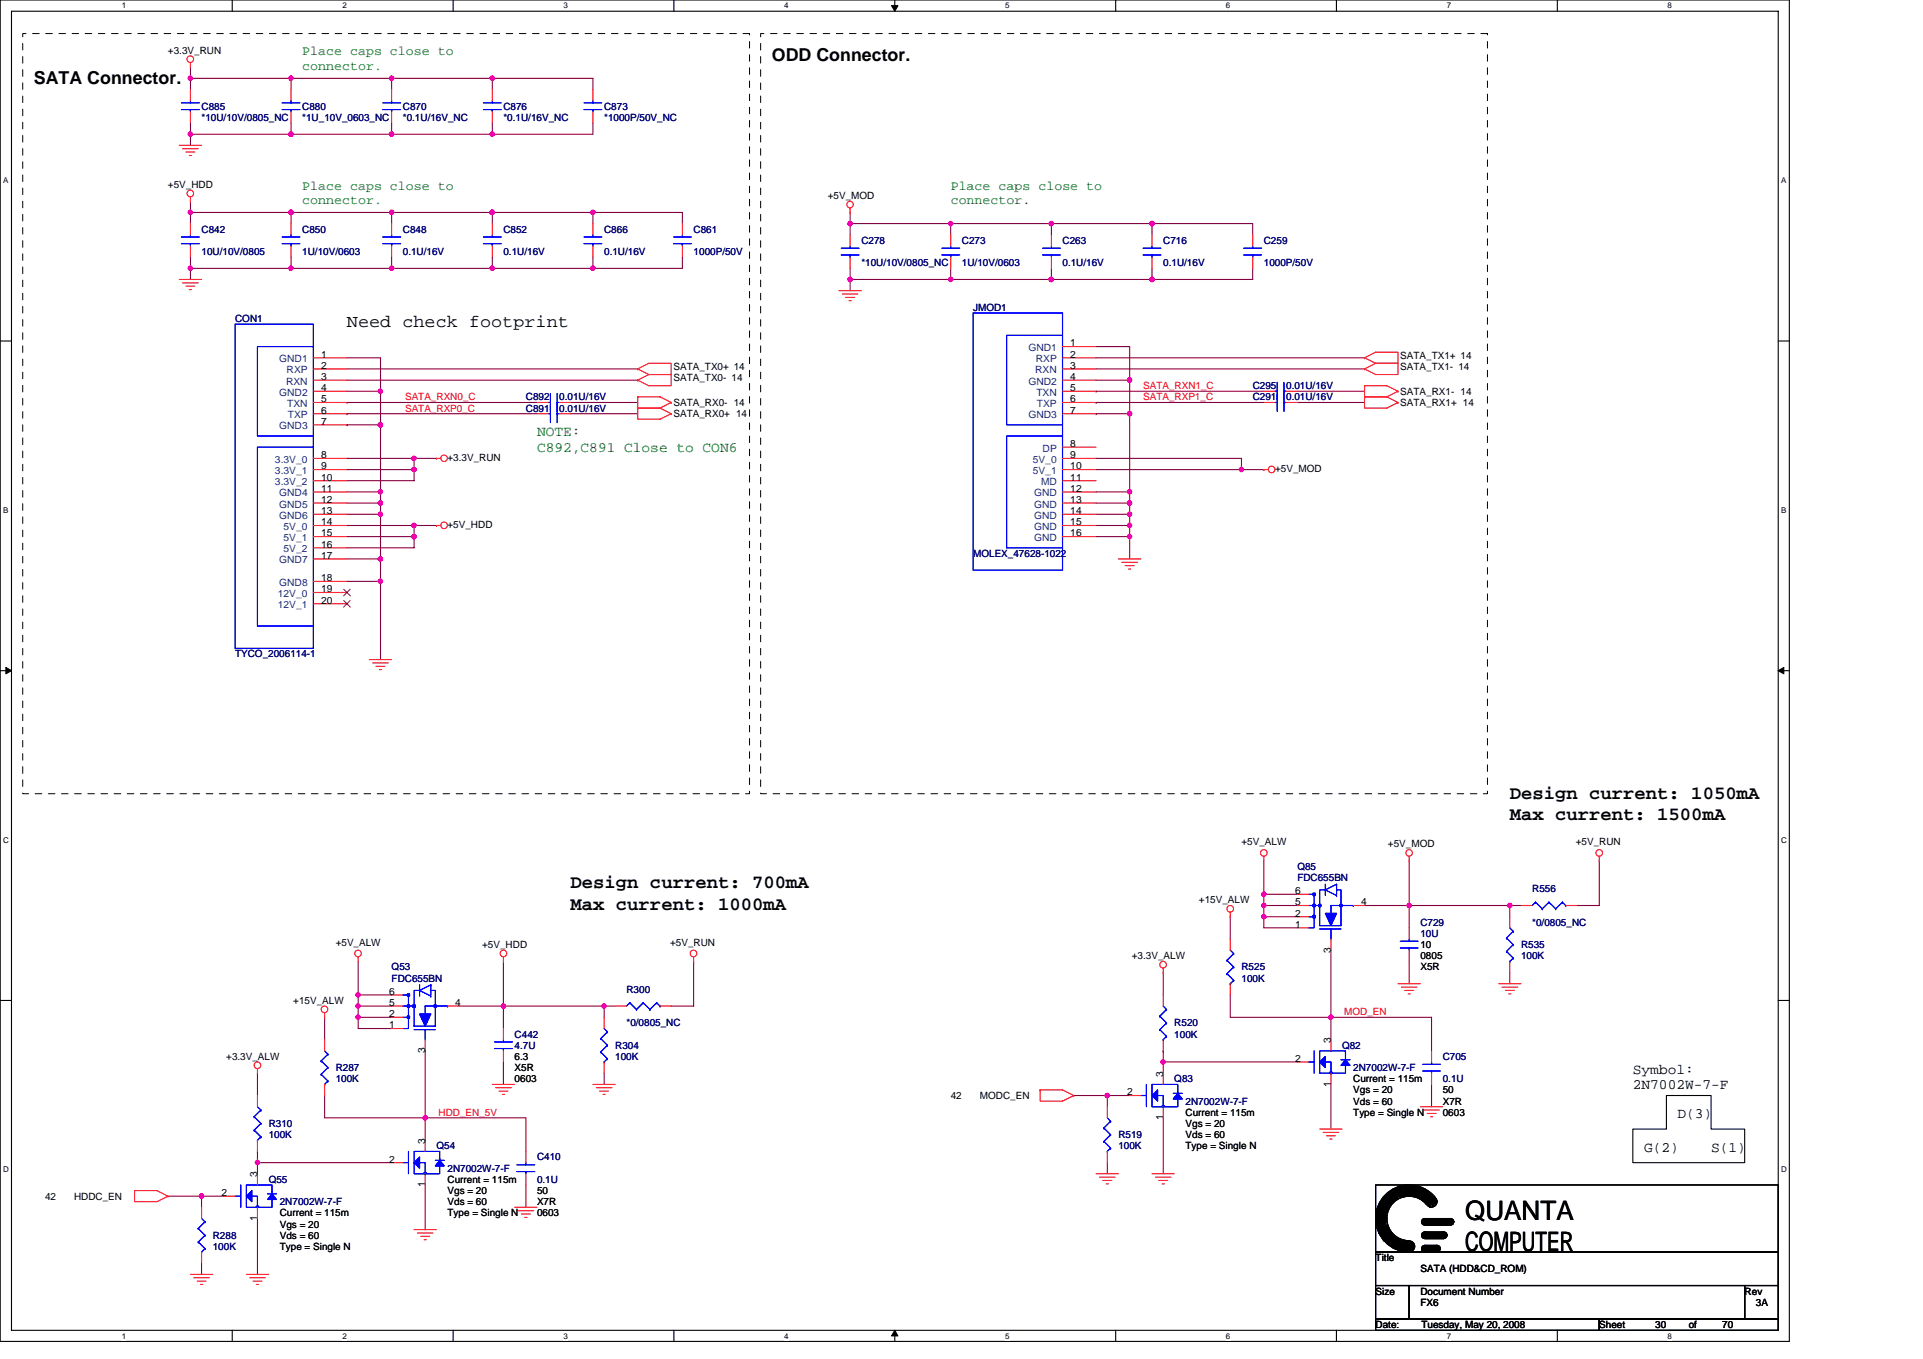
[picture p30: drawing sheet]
<svg xmlns="http://www.w3.org/2000/svg" width="297mm" height="210mm" viewBox="0 0 297 210" stroke-linecap="round" stroke-linejoin="round" font-family="sans-serif">
<defs><g id="words">
<g font-size="4.1">
<text x="226.3" y="188.5">QUANTA</text>
<text x="226.3" y="193.3">COMPUTER</text>
</g>
<g font-size="2.9">
<text x="233.2" y="123.4">Design current: 1050mA</text>
<text x="233.2" y="126.7">Max current: 1500mA</text>
<text x="88.1" y="137.2">Design current: 700mA</text>
<text x="88.1" y="140.5">Max current: 1000mA</text>
</g>
<g font-size="2.8">
<text x="119.2" y="9.5">ODD Connector.</text>
<text x="5.2" y="12.9">SATA Connector.</text>
<text x="53.6" y="50.6">Need check footprint</text>
</g>
<g font-size="2.2" fill="#008000">
<text x="82.9" y="67.4">NOTE:</text>
<text x="82.9" y="69.9">C892,C891 Close to CON6</text>
</g>
<g font-size="2.2">
<text x="252.2" y="165.9">Symbol:</text>
<text x="252.2" y="168.3">2N7002W-7-F</text>
<text x="259.1" y="172.8">D(3)</text>
<text x="254" y="178">G(2)</text>
<text x="264.3" y="178">S(1)</text>
</g>
<g font-size="2.1" fill="#008000">
<text x="46.7" y="8.6">Place caps close to</text>
<text x="46.7" y="10.8">connector.</text>
<text x="46.7" y="29.3">Place caps close to</text>
<text x="146.9" y="29.3">Place caps close to</text>
<text x="46.7" y="31.5">connector.</text>
<text x="146.9" y="31.5">connector.</text>
</g>
<g font-size="1.5">
<text x="25.9" y="8.3">+3.3V_RUN</text>
<text x="25.9" y="29">+5V_HDD</text>
<text x="127.9" y="30.8">+5V_MOD</text>
<text x="165.3" y="53.5">1</text>
<text x="49.6" y="55.3">1</text>
<text x="49.6" y="58.7">3</text>
<text x="49.6" y="57">2</text>
<text x="104" y="58.9">SATA_TX0- 14</text>
<text x="104" y="57.2">SATA_TX0+ 14</text>
<text x="165.3" y="58.7">4</text>
<text x="165.3" y="57">3</text>
<text x="165.3" y="55.3">2</text>
<text x="216.3" y="55.5">SATA_TX1+ 14</text>
<text x="216.3" y="57.2">SATA_TX1- 14</text>
<text x="49.6" y="60.4">4</text>
<text x="49.6" y="65.6">7</text>
<text x="49.6" y="62.2">5</text>
<text x="49.6" y="63.9">6</text>
<text x="104" y="62.7">SATA_RX0- 14</text>
<text x="104" y="64.5">SATA_RX0+ 14</text>
<text x="165.3" y="63.9">7</text>
<text x="165.3" y="60.4">5</text>
<text x="165.3" y="62.2">6</text>
<text x="216.3" y="61">SATA_RX1- 14</text>
<text x="216.3" y="62.7">SATA_RX1+ 14</text>
<text x="49.6" y="70.8">8</text>
<text x="69.1" y="71.2">+3.3V_RUN</text>
<text x="165.3" y="69.1">8</text>
<text x="165.3" y="70.8">9</text>
<text x="49.6" y="77.7">12</text>
<text x="49.6" y="76">11</text>
<text x="49.6" y="74.3">10</text>
<text x="49.6" y="72.5">9</text>
<text x="165.3" y="76">12</text>
<text x="165.3" y="77.7">13</text>
<text x="165.3" y="74.3">11</text>
<text x="165.3" y="72.5">10</text>
<text x="197" y="72.9">+5V_MOD</text>
<text x="49.6" y="79.4">13</text>
<text x="49.6" y="81.2">14</text>
<text x="49.6" y="82.9">15</text>
<text x="69.1" y="81.6">+5V_HDD</text>
<text x="165.3" y="79.4">14</text>
<text x="165.3" y="81.2">15</text>
<text x="165.3" y="82.9">16</text>
<text x="49.6" y="89.8">18</text>
<text x="49.6" y="86.3">17</text>
<text x="49.6" y="84.6">16</text>
<text x="49.6" y="91.5">19</text>
<text x="49.6" y="93.3">20</text>
<text x="191.8" y="130.6">+5V_ALW</text>
<text x="214.4" y="130.9">+5V_MOD</text>
<text x="243.4" y="130.6">+5V_RUN</text>
<text x="185.2" y="139.6">+15V_ALW</text>
<text x="200" y="138.2">6</text>
<text x="200" y="139.9">5</text>
<text x="200" y="141.6">2</text>
<text x="200" y="143.3">1</text>
<text x="210.2" y="139.9">4</text>
<text x="51.9" y="146.1">+5V_ALW</text>
<text x="74.5" y="146.5">+5V_HDD</text>
<text x="103.5" y="146.1">+5V_RUN</text>
<text x="174.8" y="148.2">+3.3V_ALW</text>
<text x="205.6" y="147.2" transform="rotate(-90 205.6 147.2)">3</text>
<text x="219.4" y="148.2">0805</text>
<text x="219.4" y="146.5">10</text>
<text x="219.4" y="149.9">X5R</text>
<text x="45.3" y="155.1">+15V_ALW</text>
<text x="60.1" y="153.7">6</text>
<text x="60.1" y="155.4">5</text>
<text x="70.3" y="155.4">4</text>
<text x="60.1" y="157.2">2</text>
<text x="60.1" y="158.9">1</text>
<text x="205.6" y="161.2" transform="rotate(-90 205.6 161.2)">3</text>
<text x="34.9" y="163.8">+3.3V_ALW</text>
<text x="65.7" y="162.7" transform="rotate(-90 65.7 162.7)">3</text>
<text x="79.5" y="163.8">6.3</text>
<text x="79.5" y="167.2">0603</text>
<text x="79.5" y="165.5">X5R</text>
<text x="179.7" y="166.3" transform="rotate(-90 179.7 166.3)">3</text>
<text x="200" y="164.1">2</text>
<text x="205.6" y="167.9" transform="rotate(-90 205.6 167.9)">1</text>
<text x="209" y="167.2">Current = 115m</text>
<text x="146.9" y="169.8">42</text>
<text x="151.4" y="169.8">MODC_EN</text>
<text x="174.1" y="169.2">2</text>
<text x="179.7" y="173.1" transform="rotate(-90 179.7 173.1)">1</text>
<text x="183.1" y="172.4">Current = 115m</text>
<text x="209" y="172.4">Type = Single N</text>
<text x="209" y="169">Vgs = 20</text>
<text x="209" y="170.7">Vds = 60</text>
<text x="222.9" y="169">50</text>
<text x="222.9" y="172.4">0603</text>
<text x="222.9" y="170.7">X7R</text>
<text x="60.1" y="179.6">2</text>
<text x="65.7" y="176.7" transform="rotate(-90 65.7 176.7)">3</text>
<text x="183.1" y="177.6">Type = Single N</text>
<text x="183.1" y="174.1">Vgs = 20</text>
<text x="183.1" y="175.9">Vds = 60</text>
<text x="7" y="185.4">42</text>
<text x="11.4" y="185.4">HDDC_EN</text>
<text x="34.2" y="184.8">2</text>
<text x="39.7" y="181.9" transform="rotate(-90 39.7 181.9)">3</text>
<text x="65.7" y="183.5" transform="rotate(-90 65.7 183.5)">1</text>
<text x="69.1" y="184.5">Vgs = 20</text>
<text x="69.1" y="182.8">Current = 115m</text>
<text x="82.9" y="184.5">50</text>
<text x="39.7" y="188.6" transform="rotate(-90 39.7 188.6)">1</text>
<text x="43.2" y="189.7">Vgs = 20</text>
<text x="43.2" y="191.4">Vds = 60</text>
<text x="43.2" y="187.9">Current = 115m</text>
<text x="69.1" y="187.9">Type = Single N</text>
<text x="69.1" y="186.2">Vds = 60</text>
<text x="82.9" y="187.9">0603</text>
<text x="82.9" y="186.2">X7R</text>
<text x="43.2" y="193.1">Type = Single N</text>
<text x="212.5" y="194.9">Title</text>
<text x="219.4" y="196.6">SATA (HDD&amp;CD_ROM)</text>
<text x="212.5" y="200">Size</text>
<text x="219.4" y="200">Document Number</text>
<text x="219.4" y="201.8">FX6</text>
<text x="269.5" y="200">Rev</text>
<text x="271.2" y="201.8">3A</text>
<text x="212.5" y="205.2">Date:</text>
<text x="219.6" y="205.2">Tuesday, May 20, 2008</text>
<text x="247" y="205.2">Sheet</text>
<text x="255.7" y="205.2">30</text>
<text x="260.9" y="205.2">of</text>
<text x="266" y="205.2">70</text>
</g>
<g font-size="1.5" fill="#000080">
<text x="31.1" y="17">C885</text>
<text x="46.7" y="17">C880</text>
<text x="62.2" y="17">C870</text>
<text x="77.8" y="17">C876</text>
<text x="93.3" y="17">C873</text>
<text x="31.1" y="18.7">*10U/10V/0805_NC</text>
<text x="46.7" y="18.7">*1U_10V_0603_NC</text>
<text x="62.2" y="18.7">*0.1U/16V_NC</text>
<text x="77.8" y="18.7">*0.1U/16V_NC</text>
<text x="93.3" y="18.7">*1000P/50V_NC</text>
<text x="31.1" y="35.9">C842</text>
<text x="46.7" y="35.9">C850</text>
<text x="62.2" y="35.9">C848</text>
<text x="77.8" y="35.9">C852</text>
<text x="93.3" y="35.9">C866</text>
<text x="107.1" y="35.9">C861</text>
<text x="31.1" y="39.4">10U/10V/0805</text>
<text x="46.7" y="39.4">1U/10V/0603</text>
<text x="62.2" y="39.4">0.1U/16V</text>
<text x="77.8" y="39.4">0.1U/16V</text>
<text x="93.3" y="39.4">0.1U/16V</text>
<text x="107.1" y="39.4">1000P/50V</text>
<text x="133.1" y="37.7">C278</text>
<text x="133.1" y="41.1">*10U/10V/0805_NC</text>
<text x="148.6" y="37.7">C273</text>
<text x="148.6" y="41.1">1U/10V/0603</text>
<text x="164.1" y="37.7">C263</text>
<text x="164.1" y="41.1">0.1U/16V</text>
<text x="179.7" y="37.7">C716</text>
<text x="179.7" y="41.1">0.1U/16V</text>
<text x="195.2" y="37.7">C259</text>
<text x="195.2" y="41.1">1000P/50V</text>
<text x="36.3" y="49.8">CON1</text>
<text x="150.3" y="48">JMOD1</text>
<text x="81.2" y="63.6">C891</text>
<text x="81.2" y="61.8">C892</text>
<text x="86.4" y="63.6">0.01U/16V</text>
<text x="86.4" y="61.8">0.01U/16V</text>
<text x="193.5" y="61.8">C291</text>
<text x="193.5" y="60.1">C295</text>
<text x="198.7" y="61.8">0.01U/16V</text>
<text x="198.7" y="60.1">0.01U/16V</text>
<text x="150.3" y="86">MOLEX_47628-1022</text>
<text x="36.3" y="101.6">TYCO_2006114-1</text>
<text x="200.4" y="134.4">Q85</text>
<text x="200.4" y="136.1">FDC655BN</text>
<text x="236.7" y="137.9">R556</text>
<text x="219.4" y="143">C729</text>
<text x="236.7" y="143">*0/0805_NC</text>
<text x="60.5" y="149.9">Q53</text>
<text x="191.8" y="149.9">R525</text>
<text x="219.4" y="144.8">10U</text>
<text x="234.9" y="146.5">R535</text>
<text x="234.9" y="148.2">100K</text>
<text x="60.5" y="151.7">FDC655BN</text>
<text x="96.8" y="153.4">R300</text>
<text x="191.8" y="151.7">100K</text>
<text x="79.5" y="160.3">C442</text>
<text x="96.8" y="158.6">*0/0805_NC</text>
<text x="181.4" y="158.6">R520</text>
<text x="181.4" y="160.3">100K</text>
<text x="51.9" y="165.5">R287</text>
<text x="51.9" y="167.2">100K</text>
<text x="79.5" y="162">4.7U</text>
<text x="95" y="162">R304</text>
<text x="95" y="163.8">100K</text>
<text x="181.4" y="167.2">Q83</text>
<text x="207.3" y="162">Q82</text>
<text x="209" y="165.5">2N7002W-7-F</text>
<text x="222.9" y="163.8">C705</text>
<text x="222.9" y="167.2">0.1U</text>
<text x="183.1" y="170.7">2N7002W-7-F</text>
<text x="41.5" y="174.1">R310</text>
<text x="41.5" y="175.9">100K</text>
<text x="67.4" y="177.6">Q54</text>
<text x="82.9" y="179.3">C410</text>
<text x="172.8" y="175.9">R519</text>
<text x="172.8" y="177.6">100K</text>
<text x="41.5" y="182.8">Q55</text>
<text x="69.1" y="181">2N7002W-7-F</text>
<text x="82.9" y="182.8">0.1U</text>
<text x="32.9" y="191.4">R288</text>
<text x="43.2" y="186.2">2N7002W-7-F</text>
<text x="32.9" y="193.1">100K</text>
</g>
<g font-size="1.5" fill="#004080">
<text x="43.1" y="56">GND1</text>
<text x="44.2" y="59.4">RXN</text>
<text x="44.3" y="57.7">RXP</text>
<text x="158.9" y="59.4">GND2</text>
<text x="158.9" y="54.3">GND1</text>
<text x="159.9" y="57.7">RXN</text>
<text x="160" y="56">RXP</text>
<text x="43.1" y="61.2">GND2</text>
<text x="44.4" y="62.9">TXN</text>
<text x="44.4" y="64.6">TXP</text>
<text x="158.9" y="64.6">GND3</text>
<text x="160.1" y="61.2">TXN</text>
<text x="160.2" y="62.9">TXP</text>
<text x="42.5" y="71.5">3.3V_0</text>
<text x="43.1" y="66.3">GND3</text>
<text x="159.5" y="71.5">5V_0</text>
<text x="161.1" y="69.8">DP</text>
<text x="42.5" y="75">3.3V_2</text>
<text x="42.5" y="73.3">3.3V_1</text>
<text x="43.1" y="76.7">GND4</text>
<text x="159.5" y="73.3">5V_1</text>
<text x="159.7" y="76.7">GND</text>
<text x="160.8" y="75">MD</text>
<text x="43.1" y="78.4">GND5</text>
<text x="43.1" y="80.2">GND6</text>
<text x="43.8" y="81.9">5V_0</text>
<text x="43.8" y="83.6">5V_1</text>
<text x="159.7" y="78.4">GND</text>
<text x="159.7" y="80.2">GND</text>
<text x="159.7" y="81.9">GND</text>
<text x="159.7" y="83.6">GND</text>
<text x="43.1" y="87.1">GND7</text>
<text x="43.8" y="85.3">5V_2</text>
<text x="42.9" y="92.2">12V_0</text>
<text x="42.9" y="94">12V_1</text>
<text x="43.1" y="90.5">GND8</text>
</g>
<g font-size="1.5" fill="#f00">
<text x="62.6" y="63.6">SATA_RXP0_C</text>
<text x="62.6" y="61.8">SATA_RXN0_C</text>
<text x="176.6" y="61.8">SATA_RXP1_C</text>
<text x="176.6" y="60.1">SATA_RXN1_C</text>
<text x="207.6" y="156.8">MOD_EN</text>
<text x="67.8" y="172.4">HDD_EN_5V</text>
</g>
<g font-size="1.2">
<text x="18.8" y="1.3">1</text>
<text x="52.9" y="1.3">2</text>
<text x="87" y="1.3">3</text>
<text x="121.1" y="1.3">4</text>
<text x="155.3" y="1.3">5</text>
<text x="189.4" y="1.3">6</text>
<text x="223.5" y="1.3">7</text>
<text x="257.6" y="1.3">8</text>
<text x=".5" y="28.3">A</text>
<text x="275.1" y="28.3">A</text>
<text x=".5" y="79.2">B</text>
<text x="275.1" y="79.2">B</text>
<text x=".5" y="130.2">C</text>
<text x="275.1" y="130.2">C</text>
<text x=".5" y="181.1">D</text>
<text x="275.1" y="181.1">D</text>
<text x="18.8" y="206.8">1</text>
<text x="52.9" y="206.8">2</text>
<text x="87" y="206.8">3</text>
<text x="121.1" y="206.8">4</text>
<text x="155.3" y="206.8">5</text>
<text x="189.4" y="206.8">6</text>
<text x="223.5" y="206.8">7</text>
<text x="257.6" y="206.8">8</text>
</g>
</g></defs>
<path d="M0 0h276.4v207.3h-276.4zM1.8 1.7h272.9v203.8h-272.9z" fill="none" stroke="#000" stroke-width=".17"/>
<g fill="#fff">
<path d="M18.8 .2h.7v1.4h-.7z"/>
<path d="M18.8 205.7h.7v1.4h-.7z"/>
</g>
<path d="M35.9 0v1.7M35.9 205.5v1.8" fill="none" stroke="#000" stroke-width=".17"/>
<g fill="#fff">
<path d="M52.9 .2h.7v1.4h-.7z"/>
<path d="M52.9 205.7h.7v1.4h-.7z"/>
</g>
<path d="M70 0v1.7M70 205.5v1.8" fill="none" stroke="#000" stroke-width=".17"/>
<g fill="#fff">
<path d="M87 .2h.7v1.4h-.7z"/>
<path d="M87 205.7h.7v1.4h-.7z"/>
</g>
<path d="M104.1 0v1.7M104.1 205.5v1.8" fill="none" stroke="#000" stroke-width=".17"/>
<g fill="#fff">
<path d="M121.1 .2h.7v1.4h-.7z"/>
<path d="M121.1 205.7h.7v1.4h-.7z"/>
</g>
<path d="M138.2 0v1.7M138.2 205.5v1.8" fill="none" stroke="#000" stroke-width=".17"/>
<path d="M137.7 .9h1l-.5 .8zM138.2 205.5l.5 .9h-1z" fill="#000" stroke="#000" stroke-width=".15"/>
<g fill="#fff">
<path d="M155.3 .2h.6v1.4h-.6z"/>
<path d="M155.3 205.7h.6v1.4h-.6z"/>
</g>
<path d="M172.3 0v1.7M172.3 205.5v1.8" fill="none" stroke="#000" stroke-width=".17"/>
<g fill="#fff">
<path d="M189.4 .2h.6v1.4h-.6z"/>
<path d="M189.4 205.7h.6v1.4h-.6z"/>
</g>
<path d="M206.4 0v1.7M206.4 205.5v1.8" fill="none" stroke="#000" stroke-width=".17"/>
<g fill="#fff">
<path d="M223.5 .2h.6v1.4h-.6z"/>
<path d="M223.5 205.7h.6v1.4h-.6z"/>
</g>
<path d="M240.6 0v1.7M240.6 205.5v1.8" fill="none" stroke="#000" stroke-width=".17"/>
<g fill="#fff">
<path d="M257.6 .2h.7v1.4h-.7z"/>
<path d="M257.6 205.7h.7v1.4h-.7z"/>
<path d="M.5 27.2h.8v1.4h-.8z"/>
<path d="M275.1 27.2h.8v1.4h-.8z"/>
<path d="M.5 78.1h.8v1.4h-.8z"/>
<path d="M275.1 78.1h.8v1.4h-.8z"/>
</g>
<path d="M0 52.7h1.8M274.7 52.7h1.7" fill="none" stroke="#000" stroke-width=".17"/>
<g fill="#fff">
<path d="M.5 129.1h.8v1.4h-.8z"/>
<path d="M275.1 129.1h.9v1.4h-.9z"/>
</g>
<path d="M0 103.6h1.8M274.7 103.6h1.7" fill="none" stroke="#000" stroke-width=".17"/>
<path d="M.9 103.1l.9 .5-.9 .5zM274.7 103.6l.8-.5v1z" fill="#000" stroke="#000" stroke-width=".15"/>
<g fill="#fff">
<path d="M.5 180h.8v1.4h-.8z"/>
<path d="M275.1 180h.9v1.4h-.9z"/>
</g>
<g fill="none" stroke="#000" stroke-width=".17">
<path d="M0 154.6h1.8M274.7 154.6h1.7M252.2 174.5h5.2v-5.2h6.9v5.2h5.2v5.1h-17.3zM212.5 183.1h62.2v10.4h-62.2zM212.5 193.5h62.2v5.1h-62.2zM212.5 198.6h5.2v5.2h-5.2zM212.7 187.1v2.4l.1 .5v-3.5l.2-.3v4.3l.2 .2v-4.8l.2-.4v5.5l.1 .2v-5.9l.2-.1v6.5M213.9 191.7v-6.7l.2-.2v7.1h.1v-2.6l.2 .4v2.4l.2 .1v-2.2l.1 .4v2l.2 .2v-2.1l.2 .2v2.1h.2v-1.9l.1 .1v1.9h.2v-1.7l.2 .2v1.5l.1 .2v-1.7l.2 .2v1.5h.2v-1.4M214.2 184.5v2.9l.2-.5v-2.4l.2-.2v2.2l.1-.1v-2.3l.2-.1v2l.2-.1v-2.1h.2v1.9l.1-.2v-1.7l.2-.2v1.7l.2-.1v-1.6l.1-.2v1.8M216.3 183.8a4.7 4.7 0 0 1 5.4 2.2M216.3 184.5a4 4 0 0 1 4.8 1.7M216.3 184.3a4.2 4.2 0 0 1 5.1 2.1"/>
<path d="M216.3 184.2a4.3 4.3 0 0 1 5.2 2.2M216.3 184a4.5 4.5 0 0 1 5.2 2.1M216.3 183.5a4.9 4.9 0 0 1 5.7 2.2M216.3 191.6v.1h.2v1.4h.1v-1.4h.2v1.6h-.3l.5-1.6M216.3 183.3v1.7l-.2-.2v-1.4zM216.3 184.9a3.6 3.6 0 0 1 4.5 1.7M216.3 184.7a3.8 3.8 0 0 1 4.7 1.8M216.4 183.6a4.8 4.8 0 0 1 5.5 2.3M216.5 183.4v1.4M217 191.7h.1M217 191.7v1.6l.2-.2v-1.4l.1 .4v1.2h.2v-1.4h.2v1.4h.1v-1.4h.2v1.4l.2-.2v-1l.2 .1v.7M217.7 183.1a5.2 5.2 0 0 1 4 1.9"/>
<path d="M217.7 183.1a5.2 5.2 0 0 0-5.2 5.2 5.2 5.2 0 0 0 5.2 5.1M217.7 184.8a3.4 3.4 0 0 1 2.6 1.3M217.7 184.8a3.4 3.4 0 0 0-3.5 3.5 3.4 3.4 0 0 0 3.5 3.4M217.7 183.1l-1.6 .2M217.7 184.8l-1.3 .2M217.7 198.6h51.8v5.2h-51.8zM219.7 188.4h4.7v.2h-4.8v.2h5l-.2 .2h-4.7l.2 .1h4.5M219.7 190.5h3.7v.2h-3.7l-.1 .2h3.9l-.1 .1h-3.8l.3 .2h3.3M219.7 192.6h2.6v.2h-2.7v.1h2.9l-.2 .2h-2.7l.3 .2h2.4M220.1 192.4h1.9M220.1 193.5h1.9M220.1 191.4h2.9"/>
<path d="M220.1 190.4h2.9M220.1 189.3h4M220.1 188.3h4M269.5 198.6h5.2v5.2h-5.2zM212.5 203.8h34.5v1.7h-34.5zM247 203.8h27.7v1.7h-27.7z"/>
<circle cx="217.7" cy="192.6" r=".86"/>
<circle cx="220.1" cy="190.9" r=".51"/>
<circle cx="220.1" cy="192.9" r=".51"/>
<circle cx="220.1" cy="188.8" r=".51"/>
<circle cx="221.1" cy="185.7" r=".85"/>
<circle cx="222" cy="192.9" r=".51"/>
<circle cx="223" cy="190.9" r=".51"/>
<circle cx="224" cy="188.8" r=".51"/>
</g>
<g fill="none" stroke="#800040" stroke-width=".17">
<path d="M29.4 12.1h62.2v1.7M29.4 12.1v1.7M29.4 10.4v1.7M29.4 12.1h.1M29.4 19v1.7M45 12.1v1.7M45 19v1.7M45 12.1h.1M60.5 12.1v1.7M60.5 19v1.7M60.5 12.1h.1M76 12.1v1.7"/>
<path d="M76 19v1.7M76 12.1h.1M91.6 19v1.7h-62.2M29.4 32.8v1.7M29.4 39.7v1.8M29.4 20.7v1.8M29.4 32.8h.1M29.4 20.7h.1M29.4 31.1v1.7M29.4 32.8h31.1M45 39.7v1.8M45 32.8h.1"/>
<path d="M45 32.8v1.7M45 20.7h.1M60.5 32.8v1.7M60.5 39.7v1.8M60.5 20.7h.1M60.5 32.8h15.5M76 32.8h.1M76 39.7v1.8M76 20.7h.1M76 32.8h15.6M76 32.8v1.7M91.6 32.8h13.8v1.7"/>
<path d="M91.6 32.8v1.7M91.6 39.7v1.8M105.4 39.7v1.8h-13.8M131.3 34.5h62.2v1.8M131.3 34.5v1.8M131.3 32.8v1.7M131.3 34.5h.1M146.9 34.5v1.8M146.9 34.5h.1M162.4 34.5h.1M162.4 34.5v1.8M177.9 34.5v1.8"/>
<path d="M177.9 34.5h.1M29.4 41.5v1.7M29.4 41.5h.1M29.4 41.5h62.2M45 41.5h.1M53.6 58.7h44.9M53.6 57h44.9M53.6 55.3h5.2v5.2M60.5 41.5h.1M76 41.5h.1M131.3 41.5v1.7M131.3 43.2v1.7"/>
<path d="M131.3 43.2h.1M146.9 43.2h.1M146.9 41.5v1.7M162.4 41.5v1.7M162.4 43.2h.1M169.3 53.6h5.2v5.1M169.3 58.7h5.2M169.3 55.3h41.5M169.3 57h41.5M174.5 58.7h.1M174.5 58.7v17.3M177.9 43.2h.1"/>
<path d="M177.9 41.5v1.7M193.5 41.5v1.7h-62.2M53.6 60.5h5.2M53.6 65.6h.1M53.6 76h5.2M53.6 77.7h5.2M53.6 79.5h5.2M53.6 70.8h10.4M53.6 72.6h10.4M53.6 63.9h.1M53.6 62.2h.1M53.6 65.6h5.2"/>
<path d="M53.6 63.9h29.3M53.6 62.2h29.3M58.8 60.5h.1M58.8 65.6h.1M58.8 76h.1M58.8 77.7h.1M58.8 79.5h.1M58.8 60.5v41.4M64 70.8h.1M64 70.8h3.4M64 72.6v1.7h-10.4M64 70.8v1.8"/>
<path d="M88.1 63.9h10.4M88.1 62.2h10.4M169.3 63.9h.1M169.3 76h5.2M169.3 62.2h.1M169.3 60.5h.1M169.3 70.8h22.5v1.8M169.3 72.6h22.5M169.3 63.9h5.2M169.3 62.2h25.9M169.3 60.5h25.9M174.5 63.9h.1"/>
<path d="M174.5 76v1.7h-5.2M174.5 76h.1M174.5 77.7v1.8h-5.2M174.5 77.7h.1M174.5 79.5h.1M174.5 79.5v3.4M191.8 72.6h.1M191.8 72.6h3.4M200.4 62.2h10.4M200.4 60.5h10.4M53.6 86.4h5.2M53.6 89.8h5.2"/>
<path d="M53.6 82.9h10.4M53.6 81.2h10.4M58.8 89.8h.1M58.8 86.4h.1M64 81.2h.1M64 81.2v1.7M64 82.9v1.7h-10.4M64 82.9h.1M64 81.2h3.4M169.3 81.2h5.2M169.3 82.9h5.2M174.5 82.9v3.5"/>
<path d="M174.5 81.2h.1M174.5 82.9h.1M195.2 133v5.2M195.2 138.2h.1M195.2 139.9h5.2M195.2 138.2h5.2M195.2 138.2v5.2h5.2M195.2 139.9h.1M210.8 139.9h6.9M217.7 139.9h15.5M217.7 139.9h.1M217.7 133v6.9"/>
<path d="M217.7 139.9v3.5M233.2 139.9h1.7M233.2 139.9h.1M233.2 139.9v1.7M247 133v6.9h-3.4M50.1 157.2v3.4M55.3 157.2h.1M55.3 148.5v5.2M55.3 153.7h.1M55.3 157.2h5.2M55.3 155.4h5.2M55.3 153.7h5.2"/>
<path d="M55.3 153.7v5.2h5.2M55.3 155.4h.1M70.9 155.4h6.9M77.8 155.4h15.5M77.8 155.4h.1M77.8 148.5v6.9M77.8 155.4v3.5M93.3 155.4h.1M93.3 155.4h1.7M93.3 155.4v1.8M107.1 148.5v6.9h-3.4M179.7 150.3v3.4"/>
<path d="M190 141.6v3.5M190 153.7v3.5h15.6M195.2 141.6h.1M195.2 141.6h5.2M205.6 157.2h15.5v5.2M205.6 157.2v3.4M205.6 146.8v10.4M205.6 157.2h.1M217.7 148.5v3.5M233.2 150.3v1.7M39.8 165.8v3.5M39.8 179.6h20.7"/>
<path d="M39.8 177.9h.1M39.8 179.6v1.8M39.8 177.9v1.7M50.1 169.3v3.4h15.6M65.7 172.7h15.5v5.2M65.7 172.7v3.5M65.7 162.4v10.3M65.7 172.7h.1M77.8 164.1v3.5M93.3 165.8v1.8M165.9 169.3h5.1v1.7M171 179.6v1.8"/>
<path d="M171 169.3h.1M171 169.3h3.5M179.7 164.1v1.7M179.7 172.7v8.7M179.7 164.1h20.7M179.7 162.4h.1M179.7 162.4v1.7M205.6 167.6v6.9M221.1 167.6v3.4M25.9 184.8h5.2v1.7M31.1 184.8h.1M31.1 195.2v1.7"/>
<path d="M31.1 184.8h3.5M39.8 188.3v8.6M65.7 183.1v6.9M81.2 183.1v3.4"/>
</g>
<g fill="#f0f" stroke="#f0f" stroke-width=".17">
<circle cx="55.3" cy="157.2" r=".33"/>
<circle cx="77.8" cy="155.4" r=".34"/>
<circle cx="55.3" cy="153.7" r=".34"/>
<circle cx="93.3" cy="155.4" r=".34"/>
<circle cx="55.3" cy="155.4" r=".34"/>
<circle cx="65.7" cy="172.7" r=".34"/>
<circle cx="31.1" cy="184.8" r=".34"/>
<circle cx="39.8" cy="179.6" r=".34"/>
<circle cx="162.4" cy="43.2" r=".34"/>
<circle cx="146.9" cy="43.2" r=".34"/>
<circle cx="171" cy="169.3" r=".34"/>
<circle cx="195.2" cy="141.6" r=".34"/>
<circle cx="217.7" cy="139.9" r=".33"/>
<circle cx="195.2" cy="138.2" r=".34"/>
<circle cx="233.2" cy="139.9" r=".33"/>
<circle cx="195.2" cy="139.9" r=".33"/>
<circle cx="205.6" cy="157.2" r=".33"/>
<circle cx="179.7" cy="164.1" r=".34"/>
<circle cx="58.8" cy="60.4" r=".34"/>
<circle cx="58.8" cy="65.6" r=".34"/>
<circle cx="58.8" cy="76" r=".34"/>
<circle cx="58.8" cy="77.7" r=".34"/>
<circle cx="58.8" cy="79.4" r=".33"/>
<circle cx="58.8" cy="89.8" r=".34"/>
<circle cx="63.9" cy="81.2" r=".34"/>
<circle cx="63.9" cy="82.9" r=".34"/>
<circle cx="58.8" cy="86.4" r=".34"/>
<circle cx="63.9" cy="72.5" r=".34"/>
<circle cx="63.9" cy="70.8" r=".33"/>
<circle cx="174.5" cy="58.7" r=".34"/>
<circle cx="174.5" cy="63.9" r=".34"/>
<circle cx="44.9" cy="32.8" r=".34"/>
<circle cx="29.4" cy="32.8" r=".34"/>
<circle cx="60.5" cy="32.8" r=".34"/>
<circle cx="76" cy="32.8" r=".34"/>
<circle cx="60.5" cy="41.4" r=".34"/>
<circle cx="44.9" cy="20.7" r=".34"/>
<circle cx="29.4" cy="20.7" r=".34"/>
<circle cx="29.4" cy="12.1" r=".34"/>
<circle cx="76" cy="12.1" r=".34"/>
<circle cx="60.5" cy="20.7" r=".34"/>
<circle cx="91.6" cy="41.4" r=".34"/>
<circle cx="76" cy="41.4" r=".34"/>
<circle cx="29.4" cy="41.4" r=".34"/>
<circle cx="91.6" cy="32.8" r=".34"/>
<circle cx="44.9" cy="12.1" r=".34"/>
<circle cx="60.5" cy="12.1" r=".34"/>
<circle cx="44.9" cy="41.4" r=".34"/>
<circle cx="76" cy="20.7" r=".34"/>
<circle cx="177.9" cy="34.5" r=".34"/>
<circle cx="177.9" cy="43.2" r=".34"/>
<circle cx="162.4" cy="34.5" r=".34"/>
<circle cx="191.7" cy="72.5" r=".34"/>
<circle cx="174.5" cy="76" r=".34"/>
<circle cx="131.3" cy="34.5" r=".34"/>
<circle cx="146.9" cy="34.5" r=".34"/>
<circle cx="131.3" cy="43.2" r=".34"/>
<circle cx="174.5" cy="77.7" r=".34"/>
<circle cx="174.5" cy="81.2" r=".34"/>
<circle cx="174.5" cy="79.4" r=".33"/>
<circle cx="174.5" cy="82.9" r=".34"/>
</g>
<g fill="none" stroke="#f00" stroke-width=".17">
<path d="M29.4 10.4h.1M29.4 9.7v.7M29.4 13.8v1.8M29.4 17.3v1.7M45 13.8v1.8M45 17.3v1.7M60.5 13.8v1.8M60.5 17.3v1.7M76 13.8v1.8M76 17.3v1.7M91.6 13.8v1.8M91.6 17.3v1.7"/>
<path d="M27.7 22.5h3.4M28.2 23h2.4M28.7 23.5h1.4M29.2 24h.4M29.4 31.1h.1M29.4 30.4v.7M29.4 34.5v1.8M29.4 38v1.7M45 34.5v1.8M45 38v1.7M60.5 34.5v1.8M60.5 38v1.7"/>
<path d="M76 34.5v1.8M76 38v1.7M91.6 34.5v1.8M91.6 38v1.7M105.4 34.5v1.8M105.4 38v1.7M131.3 32.8h.1M131.3 32.1v.7M131.3 36.3v1.7M131.3 39.7v1.8M146.9 36.3v1.7M146.9 39.7v1.8"/>
<path d="M162.4 36.3v1.7M162.4 39.7v1.8M177.9 36.3v1.7M177.9 39.7v1.8M193.5 36.3v1.7M193.5 39.7v1.8M27.7 43.2h3.4M28.2 43.7h2.4M28.7 44.2h1.4M29.2 44.7h.4M48.4 58.7h5.2M48.4 55.3h5.2"/>
<path d="M48.4 57h5.2M98.5 58.7h.1M98.5 57l1.7-.9h3.5v1.8h-3.5M98.5 57h.1M98.5 57l1.7 .9M100.2 57.9h3.5v1.7h-3.5l-1.7-.9M100.2 57.9l-1.7 .8M129.6 44.9h3.5M130.1 45.4h2.4M130.6 46h1.4M131.1 46.5h.4M164.1 58.7h5.2"/>
<path d="M164.1 55.3h5.2M164.1 57h5.2M164.1 53.6h5.2M210.8 55.3l1.7-.9h3.4v1.7h-3.4M210.8 55.3h.1M210.8 57h.1M210.8 59.6h3.4l1.7 .9M210.8 59.6v1.7h3.4M210.8 59.6h.1M210.8 55.3l1.7 .8M212.5 56.1h3.4v1.8h-3.4l-1.7-.9M212.5 56.1l-1.7 .9"/>
<path d="M48.4 70.8h5.2M48.4 72.6h5.2M48.4 63.9h5.2M48.4 76h5.2M48.4 62.2h5.2M48.4 74.3h5.2M48.4 77.7h5.2M48.4 60.5h5.2M48.4 79.5h5.2M48.4 65.6h5.2M67.4 70.8h.1M67.4 70.8h.7"/>
<path d="M82.9 63.9h1.8M82.9 62.2h1.8M86.4 63.9h1.7M86.4 62.2h1.7M98.5 61.3h3.5l1.7 .9M98.5 61.3v1.8h3.5M98.5 61.3h.1M98.5 63.1h3.5M98.5 63.1v1.7h3.5l1.7-.9M98.5 63.1h.1M102 63.1l1.7 .8M103.7 62.2h.1"/>
<path d="M103.7 63.9h.1M103.7 62.2l-1.7 .9M164.1 70.8h5.2M164.1 72.6h5.2M164.1 63.9h5.2M164.1 76h5.2M164.1 62.2h5.2M164.1 74.3h5.2M164.1 77.7h5.2M164.1 69.1h5.2M164.1 60.5h5.2M164.1 79.5h5.2"/>
<path d="M195.2 72.6h.1M195.2 72.6h.7M195.2 62.2h1.8M195.2 60.5h1.8M198.7 62.2h1.7M198.7 60.5h1.7M210.8 61.3h3.4M210.8 61.3v1.8h3.4l1.7-.9M210.8 61.3h.1M214.2 61.3l1.7 .9M215.9 60.5h.1M215.9 62.2h.1"/>
<path d="M215.9 60.5l-1.7 .8M48.4 81.2h5.2M48.4 82.9h5.2M48.4 91.5h5.2M48.4 84.6h5.2M48.4 93.3h5.2M48.4 89.8h5.2M48.4 86.4h5.2M67.4 81.2h.1M67.4 81.2h.7M164.1 81.2h5.2M164.1 82.9h5.2"/>
<path d="M172.8 86.4h3.4M173.3 86.9h2.4M173.8 87.4h1.4M174.3 87.9h.4M57 101.9h3.5M57.6 102.4h2.4M58.1 103h1.4M58.6 103.5h.3M195.2 132.3v.7M200.4 139.9h1.7M200.4 138.2h1.7M209 139.9h1.8"/>
<path d="M217.7 133h.1M217.7 132.3v.7M234.9 139.9h1.8M241.8 139.9h1.8M247 133h.1M247 132.3v.7M50.1 157.2h.1M50.1 156.5v.7M55.3 147.8v.7M60.5 153.7h1.7M60.5 155.4h1.7M60.5 157.2h1.7"/>
<path d="M60.5 158.9h1.7M69.1 155.4h1.8M77.8 148.5h.1M77.8 147.8v.7M77.8 158.9v1.7M93.3 157.2v1.7M95 155.4h1.8M102 155.4h1.7M107.1 148.5h.1M107.1 147.8v.7M179.7 150.3h.1M179.7 149.6v.7"/>
<path d="M179.7 153.7v1.7M190 141.6h.1M190 140.9v.7M190 145.1v1.7M190 152v1.7M200.4 141.6h1.7M200.4 143.4h1.7M205.6 145.1v1.7M215.9 152h3.5M216.5 152.5h2.4M217 153h1.4M217.5 153.6h.3"/>
<path d="M217.7 143.4v1.7M217.7 146.8v1.7M231.5 152h3.4M232 152.5h2.4M232.5 153h1.4M233 153.6h.4M233.2 141.6v1.8M233.2 148.5v1.8M39.8 165.8h.1M39.8 165.1v.7M39.8 169.3v1.7M39.8 176.2v1.7"/>
<path d="M50.1 160.6v1.8M50.1 167.6v1.7M60.5 179.6h1.7M65.7 160.6v1.8M65.7 176.2v1.7M76 167.6h3.5M76.6 168.1h2.4M77.1 168.6h1.4M77.6 169.1h.4M77.8 162.4v1.7M81.2 177.9v1.7M91.6 167.6h3.4"/>
<path d="M92.1 168.1h2.4M92.6 168.6h1.4M93.2 169.1h.3M93.3 164.1v1.7M160.7 168.4h3.4l1.8 .9M160.7 168.4v1.7h3.4l1.8-.8M160.7 168.4h.1M165.9 169.3h.1M171 171v1.7M171 177.9v1.7M174.5 169.3h1.7M179.7 160.6v1.8"/>
<path d="M179.7 165.8v1.8M179.7 171v1.7M200.4 164.1h1.7M203.9 174.5h3.4M204.4 175h2.4M204.9 175.5h1.4M205.4 176h.4M205.6 160.6v1.8M205.6 165.8v1.8M219.4 171h3.5M219.9 171.5h2.4M220.4 172h1.4"/>
<path d="M221 172.6h.3M221.1 162.4v1.7M221.1 165.8v1.8M20.8 184h3.4l1.7 .8M20.8 184v1.7h3.4l1.7-.9M20.8 184h.1M25.9 184.8h.1M29.4 196.9h3.5M29.9 197.4h2.4M30.5 198h1.3M31 198.5h.3M31.1 186.5v1.8"/>
<path d="M31.1 193.5v1.7M34.6 184.8h1.7M38.1 196.9h3.4M38.6 197.4h2.4M39.1 198h1.4M39.6 198.5h.3M39.8 181.4v1.7M39.8 186.5v1.8M64 190h3.4M64.5 190.5h2.4M65 191h1.4M65.5 191.6h.3"/>
<path d="M65.7 181.4v1.7M79.5 186.5h3.4M80 187.1h2.4M80.5 187.6h1.4M81 188.1h.4M81.2 181.4v1.7M169.3 181.4h3.5M169.8 181.9h2.5M170.3 182.4h1.4M170.9 182.9h.3M177.9 181.4h3.5M178.5 181.9h2.4"/>
<path d="M179 182.4h1.4M179.5 182.9h.3"/>
<circle cx="29.4" cy="9.1" r=".51"/>
<circle cx="29.4" cy="29.9" r=".51"/>
<circle cx="131.3" cy="31.6" r=".51"/>
<circle cx="68.6" cy="70.8" r=".51"/>
<circle cx="196.4" cy="72.5" r=".51"/>
<circle cx="68.6" cy="81.2" r=".51"/>
<circle cx="195.2" cy="131.8" r=".51"/>
<circle cx="217.7" cy="131.8" r=".51"/>
<circle cx="247" cy="131.8" r=".51"/>
<circle cx="50.1" cy="156" r=".51"/>
<circle cx="55.3" cy="147.3" r=".51"/>
<circle cx="77.8" cy="147.3" r=".51"/>
<circle cx="107.1" cy="147.3" r=".51"/>
<circle cx="179.7" cy="149.1" r=".51"/>
<circle cx="190" cy="140.4" r=".51"/>
<circle cx="39.8" cy="164.6" r=".51"/>
</g>
<path d="M3.5 5.2h112.3v117.4h-112.3zM117.5 5.2h112.3v117.4h-112.3z" fill="none" stroke="#000" stroke-width=".15" stroke-dasharray="1 1 1 1 1 1 1 1"/>
<g fill="none" stroke="#00f" stroke-width=".17">
<path d="M28 16.9h2.8M28 15.9h2.8M29.4 15.6v.3M29.4 16.9h.1M29.4 16.9v.4M43.6 16.9h2.7M43.6 15.9h2.7M45 15.6v.3M45 16.9h.1M45 16.9v.4M59.1 16.9h2.8M59.1 15.9h2.8"/>
<path d="M60.5 15.6v.3M60.5 16.9h.1M60.5 16.9v.4M74.7 16.9h2.7M74.7 15.9h2.7M76 15.6v.3M76 16.9h.1M76 16.9v.4M90.2 16.9h2.8M90.2 15.9h2.8M91.6 15.6v.3M91.6 16.9h.1"/>
<path d="M91.6 16.9v.4M28 37.7h2.8M28 36.6h2.8M29.4 36.3v.3M29.4 37.7h.1M29.4 37.7v.3M43.6 37.7h2.7M43.6 36.6h2.7M45 36.3v.3M45 37.7h.1M45 37.7v.3M59.1 37.7h2.8"/>
<path d="M59.1 36.6h2.8M60.5 36.3v.3M60.5 37.7h.1M60.5 37.7v.3M74.7 37.7h2.7M74.7 36.6h2.7M76 36.3v.3M76 37.7h.1M76 37.7v.3M90.2 37.7h2.8M90.2 36.6h2.8M91.6 36.3v.3"/>
<path d="M91.6 37.7h.1M91.6 37.7v.3M104 37.7h2.8M104 36.6h2.8M105.4 36.3v.3M105.4 37.7h.1M105.4 37.7v.3M129.9 39.4h2.8M129.9 38.4h2.8M131.3 38v.4M131.3 39.4h.1M131.3 39.4v.3"/>
<path d="M145.5 39.4h2.7M145.5 38.4h2.7M146.9 38v.4M146.9 39.4h.1M146.9 39.4v.3M161 39.4h2.8M161 38.4h2.8M162.4 38v.4M162.4 39.4h.1M162.4 39.4v.3M176.6 39.4h2.7M176.6 38.4h2.7"/>
<path d="M177.9 38v.4M177.9 39.4h.1M177.9 39.4v.3M192.1 39.4h2.8M192.1 38.4h2.8M193.5 38v.4M193.5 39.4h.1M193.5 39.4v.3M36.3 50.1h12.1v50.1h-12.1zM48.4 53.6h-8.6v13.8h8.6M150.3 48.4h13.8v39.7h-13.8zM164.1 51.8h-8.6v13.8h8.6"/>
<path d="M197.3 59.1v2.7M198.3 59.1v2.7M48.4 69.1h-8.6v27.6h8.6M84.7 63.9h.3M84.7 62.2h.3M85 62.5v2.8M85 60.8v2.8M86.1 62.5v2.8M86.1 63.9h.1M86.1 60.8v2.8M86.1 62.2h.1M86.1 63.9h.3"/>
<path d="M86.1 62.2h.3M164.1 67.4h-8.6v17.2h8.6M197 62.2h.3M197 60.5h.3M197.3 60.8v2.8M198.3 60.8v2.8M198.3 62.2h.1M198.3 60.5h.1M198.3 62.2h.4M198.3 60.5h.4M202.1 138.2h.9v3.4h-.9M202.1 139.9h1.1v-.2h-.4v.4h.4v-.2h-.2"/>
<path d="M202.8 138h.4v.4h-.4zM203.2 139.9h.7M203.7 139.7h.3v.4h-.3zM204.7 137.5h-.8v5.5h3.2v-5.5h-.6M204.7 136.6v1.8M204.7 137.5l1.8 .9M206.5 136.6v1.6M206.5 138.4h.1M206.5 136.6h.1M206.5 136.6l-1.8 .9M207 139.7h.3v.4h-.3zM209 139.9h-3.4v1.2"/>
<path d="M209 139.9h.1M237.2 139.4h.1M237.2 139.4l-.5 .5M237.2 139.4l1 1M239.3 139.4h.1M239.3 139.4l-1.1 1M239.3 139.4l1 1M241.3 139.4h.1M241.3 139.4l-1 1M241.3 139.4l.5 .5M241.8 139.9h.1M62.2 153.7h.9v3.5h-.9"/>
<path d="M62.2 155.4h1.1v-.1h-.4v.3h.4v-.2h-.2M62.9 153.6h.4v.3h-.4zM62.9 157h.4v.4h-.4v-.4h.2v1.9h-.9M63.3 155.4h.7M63.8 155.3h.3v.3h-.3zM64 159.1h3.2M64.8 153h-.8v5.6h3.2v-5.6h-.7M64.8 152.2v1.7M64.8 153l1.7 .9M65.7 159.1v1.5M66.5 152.2v1.5M66.5 153.9h.1"/>
<path d="M66.5 152.2h.1M66.5 152.2l-1.7 .8M67.1 155.3h.3v.3h-.3zM69.1 155.4h-3.4v1.3M69.1 155.4h.1M93.3 158.9l.5 .5M93.8 159.4h.1M93.8 159.4l-1 1.1M97.3 154.9h.1M97.3 154.9l-.5 .5M97.3 154.9l1 1.1M98.3 156h.1"/>
<path d="M99.4 154.9h.1M99.4 154.9l-1.1 1.1M99.4 154.9l1 1.1M100.4 156h.1M101.4 154.9h.1M101.4 154.9l-1 1.1M101.4 154.9l.6 .5M102 155.4h.1M179.2 157h.1M179.2 159.1h.1M179.2 157l1 1.1M179.2 159.1l1 1"/>
<path d="M179.7 155.4l.5 .6M180.2 156h.1M180.2 158.1h.1M180.2 156l-1 1M180.2 158.1l-1 1M189.5 148.4h.1M189.5 150.5h.1M189.5 148.4l1.1 1M189.5 150.5l1.1 1M190 152h.1M190 146.8l.6 .5M190.6 147.3h.1"/>
<path d="M190.6 149.4h.1M190.6 151.5h.1M190.6 147.3l-1.1 1.1M190.6 149.4l-1.1 1.1M190.6 151.5l-.6 .5M202.8 141.5h.4v.3h-.4v-.3h.2v1.9h-.9M203.9 143.5h3.2M205.6 143.5v1.6M216.3 146.5h2.8M216.3 145.4h2.8M217.7 145.1v.3M217.7 146.5h.1"/>
<path d="M217.7 146.5v.3M232.7 144.9h.1M232.7 147h.1M232.7 144.9l1 1.1M232.7 147l1 1M233.2 148.5h.1M233.2 143.4l.5 .5M233.7 143.9h.1M233.7 146h.1M233.7 148h.1M233.7 143.9l-1 1M233.7 146l-1 1"/>
<path d="M233.7 148l-.5 .5M238.2 140.4h.1M240.3 140.4h.1M39.3 172.6h.1M39.3 174.6h.1M39.3 172.6l1 1M39.3 174.6l1 1.1M39.8 176.2h.1M39.8 171l.5 .5M40.3 171.5h.1M40.3 173.6h.1M40.3 175.7h.1"/>
<path d="M40.3 171.5l-1 1.1M40.3 173.6l-1 1M40.3 175.7l-.5 .5M49.6 163.9h.1M49.6 166h.1M49.6 163.9l1 1.1M49.6 166l1 1M50.1 167.6h.1M50.1 162.4l.5 .5M50.6 162.9h.1M50.6 165h.1M50.6 167h.1"/>
<path d="M50.6 162.9l-1 1M50.6 165l-1 1M50.6 167l-.5 .6M62.2 179.6h.9M63.1 177.9v3.5M67.2 179.3h1.4M67.9 179.3v-1.4h-3.9v3.5h1.7v-1.8h-.9M76.4 162h2.8M76.4 161h2.8M77.8 160.6v.4M77.8 162h.1M77.8 162v.4"/>
<path d="M79.8 180h2.8M81.2 179.6v.4M92.8 160.5h.1M92.8 162.5h.1M92.8 160.5l1 1M92.8 162.5l1 1.1M93.3 164.1h.1M93.8 161.5h.1M93.8 163.6h.1M93.8 161.5l-1 1M93.8 163.6l-.5 .5M170.5 174.3h.1"/>
<path d="M170.5 176.4h.1M170.5 174.3l1.1 1M170.5 176.4l1.1 1M171 177.9h.1M171 172.7l.6 .5M171.6 173.2h.1M171.6 175.3h.1M171.6 177.4h.1M171.6 173.2l-1.1 1.1M171.6 175.3l-1.1 1.1M171.6 177.4l-.6 .5M176.2 169.3h.9"/>
<path d="M177.1 167.6v3.4M179.5 171v-.2h.3v.2h-.1M179.7 171h.1M179.7 160.6h.1M180.2 160.1h.1M180.2 160.1l-.5 .5M181.2 168.9h1.4M181.9 168.9v-1.3h-4v3.4h1.8v-1.7h-.9M181.9 169.8v1.2h-2.2M202.1 164.1h.9M203 162.4v3.4M205.4 165.8v-.1h.4v.1h-.2"/>
<path d="M205.6 165.8h.1M207.1 163.7h1.4M207.8 163.7v-1.3h-3.9v3.4h1.7v-1.7h-.9M207.8 164.6v1.2h-2.2M219.7 165.5h2.8M219.7 164.4h2.8M221.1 164.1v.3M221.1 165.5h.1M221.1 165.5v.3M30.6 189.8h.1M30.6 191.9h.1M30.6 189.8l1.1 1.1"/>
<path d="M30.6 191.9l1.1 1M31.1 193.5h.1M31.1 188.3l.6 .5M31.7 188.8h.1M31.7 190.9h.1M31.7 192.9h.1M31.7 188.8l-1.1 1M31.7 190.9l-1.1 1M31.7 192.9l-.6 .6M36.3 184.8h.9M37.2 183.1v3.4M39.6 186.5v-.1h.3v.1h-.1"/>
<path d="M39.8 186.5h.1M41.3 184.5h1.4M42 184.5v-1.4h-3.9v3.4h1.7v-1.7h-.9M42 185.3v1.2h-2.2M65.5 181.4v-.2h.3v.2h-.1M65.7 181.4h.1M67.9 180.1v1.3h-2.2M79.8 181h2.8M81.2 181h.1M81.2 181v.4"/>
</g>
<g fill="#00f" stroke="#00f" stroke-width=".17">
<path d="M64.8 178.8v1.7l-.8-.9z" fill-rule="evenodd"/>
<path d="M67.9 179.3l.7 .8h-1.4z" fill-rule="evenodd"/>
<path d="M64.8 178.8v1.7l-.8-.9z" fill-rule="evenodd"/>
<path d="M67.9 179.3l.7 .8h-1.4z" fill-rule="evenodd"/>
<path d="M64.8 156.7h1.7l-.8 1.9z" fill-rule="evenodd"/>
<path d="M64.8 156.7h1.7l-.8 1.9z" fill-rule="evenodd"/>
<path d="M38.9 184v1.7l-.8-.9z" fill-rule="evenodd"/>
<path d="M42 184.5l.7 .8h-1.4z" fill-rule="evenodd"/>
<path d="M38.9 184v1.7l-.8-.9z" fill-rule="evenodd"/>
<path d="M42 184.5l.7 .8h-1.4z" fill-rule="evenodd"/>
<path d="M203.9 164.1l.8-.9v1.8z" fill-rule="evenodd"/>
<path d="M207.8 163.7l.7 .9h-1.4z" fill-rule="evenodd"/>
<path d="M203.9 164.1l.8-.9v1.8z" fill-rule="evenodd"/>
<path d="M207.8 163.7l.7 .9h-1.4z" fill-rule="evenodd"/>
<path d="M178.8 168.4v1.7l-.9-.8z" fill-rule="evenodd"/>
<path d="M181.9 168.9l.7 .9h-1.4z" fill-rule="evenodd"/>
<path d="M178.8 168.4v1.7l-.9-.8z" fill-rule="evenodd"/>
<path d="M181.9 168.9l.7 .9h-1.4z" fill-rule="evenodd"/>
<path d="M204.7 141.1h1.8l-.9 1.9z" fill-rule="evenodd"/>
<path d="M204.7 141.1h1.8l-.9 1.9z" fill-rule="evenodd"/>
</g>
<path d="M53.1 91l1 1.1M53.1 92.8l1 1M54.1 91l-1 1.1M54.1 92.8l-1 1" fill="none" stroke="#804000" stroke-width=".15"/>
<use href="#words"/>
</svg>
